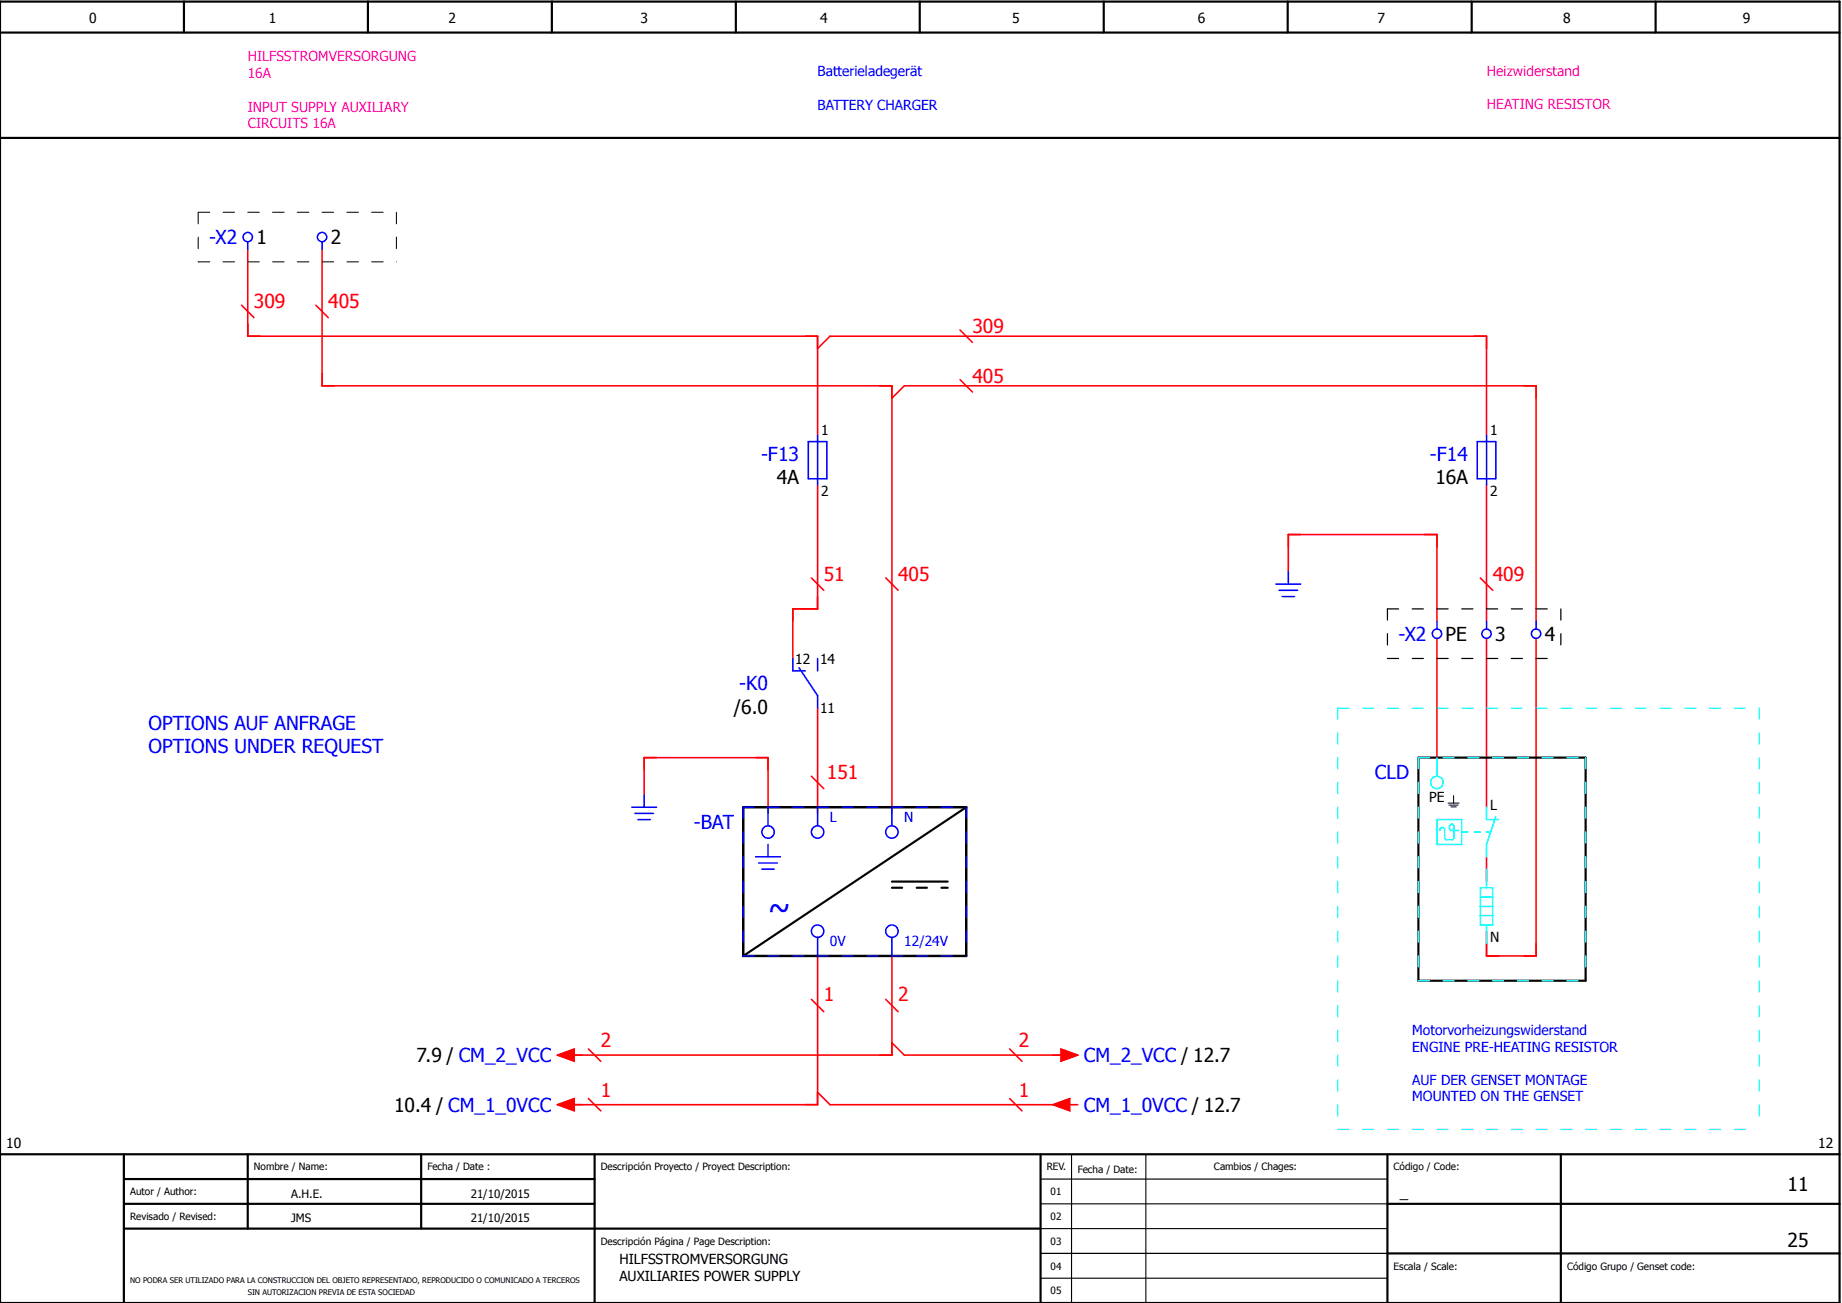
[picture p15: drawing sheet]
<svg xmlns="http://www.w3.org/2000/svg" width="297mm" height="210mm" viewBox="0 0 297 210" stroke-linecap="round" stroke-linejoin="round" font-family="sans-serif">
<defs><g id="words">
<text font-size="5" fill="#00f" x="124" y="148.1">~</text>
<g font-size="3.1" fill="#00f">
<text x="33.8" y="39.4">-X2</text>
<text x="122.9" y="74.4">-F13</text>
<text x="230.9" y="74.4">-F14</text>
<text x="225.8" y="103.4">-X2</text>
<text x="119.4" y="111.4">-K0</text>
<text x="24" y="117.8">OPTIONS AUF ANFRAGE</text>
<text x="24" y="121.5">OPTIONS UNDER REQUEST</text>
<text x="222" y="125.8">CLD</text>
<text x="112" y="133.8">-BAT</text>
<text x="175" y="171.4">CM_2_VCC / 12.7</text>
<text x="175" y="179.4">CM_1_0VCC / 12.7</text>
</g>
<g font-size="3.1">
<text x="41.4" y="39.4">1</text>
<text x="53.4" y="39.4">2</text>
<text x="125.4" y="78.1">4A</text>
<text x="231.7" y="78.1">16A</text>
<text x="233.4" y="103.4">PE</text>
<text x="241.4" y="103.4">3</text>
<text x="249.4" y="103.4">4</text>
<text x="118.5" y="115.1">/6.0</text>
<text x="67.2" y="171.4">7.9 / CM_2_VCC</text>
<text x="63.6" y="179.4">10.4 / CM_1_0VCC</text>
<text x="288.6" y="192.3">11</text>
<text x="288.6" y="201.3">25</text>
</g>
<g font-size="3.1" fill="#f00">
<text x="41" y="49.8">309</text>
<text x="53" y="49.8">405</text>
<text x="157" y="53.8">309</text>
<text x="157" y="61.8">405</text>
<text x="133" y="93.8">51</text>
<text x="145" y="93.8">405</text>
<text x="241" y="93.8">409</text>
<text x="133.5" y="125.8">151</text>
<text x="133" y="161.5">1</text>
<text x="145" y="161.5">2</text>
<text x="97" y="169">2</text>
<text x="164.5" y="169">2</text>
<text x="97" y="177">1</text>
<text x="164.5" y="177">1</text>
</g>
<text font-size="2.5" x="226" y="193.3">_</text>
<g font-size="2.2">
<text x="14.4" y="3.7">0</text>
<text x="43.4" y="3.7">1</text>
<text x="72.4" y="3.7">2</text>
<text x="103.4" y="3.7">3</text>
<text x="132.4" y="3.7">4</text>
<text x="163.4" y="3.7">5</text>
<text x="193.4" y="3.7">6</text>
<text x="222.4" y="3.7">7</text>
<text x="252.4" y="3.7">8</text>
<text x="281.4" y="3.7">9</text>
<text x="132.6" y="70.1">1</text>
<text x="240.6" y="70.1">1</text>
<text x="132.6" y="80">2</text>
<text x="240.6" y="80">2</text>
<text x="128.4" y="107.1">12</text>
<text x="132.4" y="107.1">14</text>
<text x="132.4" y="115">11</text>
<text x="230.8" y="129.4">PE</text>
<text x="240.6" y="130.7">L</text>
<text x="240.6" y="152">N</text>
<text x="1" y="185.3">10</text>
<text x="293.6" y="185.3">12</text>
<text x="100" y="204">HILFSSTROMVERSORGUNG</text>
<text x="100" y="206.7">AUXILIARIES POWER SUPPLY</text>
</g>
<g font-size="2.2" fill="#f0f">
<text x="40" y="9.9">HILFSSTROMVERSORGUNG</text>
<text x="40" y="12.6">16A</text>
<text x="240.1" y="12.2">Heizwiderstand</text>
<text x="240.1" y="17.6">HEATING RESISTOR</text>
<text x="40" y="18">INPUT SUPPLY AUXILIARY</text>
<text x="40" y="20.7">CIRCUITS 16A</text>
</g>
<g font-size="2.2" fill="#00f">
<text x="132" y="12.3">Batterieladegerät</text>
<text x="132" y="17.7">BATTERY CHARGER</text>
<text x="134" y="132.7">L</text>
<text x="146" y="132.7">N</text>
<text x="134" y="152.7">0V</text>
<text x="146" y="152.7">12/24V</text>
<text x="228" y="167">Motorvorheizungswiderstand</text>
<text x="228" y="169.7">ENGINE PRE-HEATING RESISTOR</text>
<text x="228" y="175">AUF DER GENSET MONTAGE</text>
<text x="228" y="177.7">MOUNTED ON THE GENSET</text>
</g>
<g font-size="1.9">
<text x="47" y="193.3">A.H.E.</text>
<text x="47" y="197.3">JMS</text>
<text x="76" y="193.3">21/10/2015</text>
<text x="76" y="197.3">21/10/2015</text>
</g>
<g font-size="1.6">
<text x="41" y="188.9">Nombre / Name:</text>
<text x="69" y="188.9">Fecha / Date :</text>
<text x="97" y="188.9">Descripción Proyecto / Proyect Description:</text>
<text x="169" y="188.9">REV.</text>
<text x="174" y="189.3">Fecha / Date:</text>
<text x="196" y="188.9">Cambios / Chages:</text>
<text x="225" y="188.9">Código / Code:</text>
<text x="21" y="192.9">Autor / Author:</text>
<text x="21" y="196.9">Revisado / Revised:</text>
<text x="169.6" y="192.9">01</text>
<text x="169.6" y="196.9">02</text>
<text x="97" y="200.9">Descripción Página / Page Description:</text>
<text x="169.6" y="200.9">03</text>
<text x="169.6" y="208.9">05</text>
<text x="169.6" y="204.9">04</text>
<text x="225" y="204.9">Escala / Scale:</text>
<text x="253" y="204.9">Código Grupo / Genset code:</text>
</g>
<g font-size="1.2">
<text x="21" y="207">NO PODRA SER UTILIZADO PARA LA CONSTRUCCION DEL OBJETO REPRESENTADO, REPRODUCIDO O COMUNICADO A TERCEROS</text>
<text x="40" y="209">SIN AUTORIZACION PREVIA DE ESTA SOCIEDAD</text>
</g>
</g></defs>
<g fill="none" stroke="#000" stroke-width=".35">
<path d="M0 5.3h297M0 .3h297v210h-297zM29.7 .3v5M59.4 .3v5M89.1 .3v5M118.8 .3v5M148.5 .3v5M178.2 .3v5M207.9 .3v5M237.6 .3v5M267.3 .3v5M0 22.3h297"/>
<path d="M156 130.3l-36 24M229 122.3h27v36h-27zM144 142.3h9M0 186.3h297M20 186.3v24M20 190.3h76M20 194.3h76M20 198.3h148M40 186.3v12M68 186.3v12M96 186.3v24M168 186.3v24"/>
<path d="M224 194.3h73M224 186.3v24M252 186.3v24M224 202.3h73"/>
</g>
<path d="M168 190.3h56M168 194.3h56M168 198.3h56M173 186.3v24M185 186.3v24M168 202.3h56M168 206.3h56" fill="none" stroke="#000" stroke-width=".18"/>
<g fill="none" stroke="#f00" stroke-width=".25">
<path d="M39 49.3l2 2M40 40.3v14h92v16M51 49.3l2 2M52 40.3v22h92v69M132 56.3l2-2h106v16M155 53.3l2 2M132 78.3v20h-4v8M144 64.3l2-2h102v38M155 61.3l2 2M240 78.3v22M131 93.3l2 2M143 93.3l2 2"/>
<path d="M208 92.3v-6h24v14M239 93.3l2 2M132 114.3v17M232 103v20.3M240 103v27.3M248 103v51.3h-8v-4M104 128.3v-6h20v9M131 125.3l2 2M240 138.3v4M132 154.3v24h-40M144 154.3v16h-52M92.7 177.3l-2.7 1 2.7 1"/>
<path d="M92.7 169.3l-2.7 1 2.7 1M95 177.3l2 2M95 169.3l2 2M131 161.3l2 2M132 176.3l2 2h38M143 161.3l2 2M144 168.3l2 2h26M163 177.3l2 2M163 169.3l2 2M171.2 169.3l2.8 1-2.8 1M172.7 178.3h1.3M172.7 177.3l-2.7 1 2.7 1"/>
</g>
<path d="M144 143.3h9" fill="none" stroke="#000" stroke-width=".35" stroke-dasharray="1.7 2.3"/>
<path d="M120 130.3h36v24h-36z" fill="none" stroke="#000" stroke-width=".4"/>
<path d="M120 130.3h36M120 130.3v24M156 130.3v24M120 154.3h36" fill="none" stroke="#00f" stroke-width=".25" stroke-dasharray="1.7 2.3"/>
<g fill="none" stroke="#00f" stroke-width=".25">
<path d="M40 39v1.3M52 39v1.3M130.5 71.3h3v6h-3zM132 70.3v8M238.5 71.3h3v6h-3zM240 70.3v8M206 94.3h4M206.5 95.3h3M207 96.3h2M208 92.3v2M128 106.3v2h2M129 107.8l3 4.5v2"/>
<path d="M132 106.3v2M232 100.3v1.2M240 100.3v1.2M248 100.3v1.2M102 130.3h4M102.5 131.3h3M103 132.3h2M104 128.3v2M122 138.3h4M122.5 139.3h3M124 130.3v3M124 136.3v2"/>
<path d="M132 130.3v3M144 130.3v3M123 140.3h2M132 151.3v3M144 151.3v3"/>
<circle cx="40" cy="38.3" r=".75"/>
<circle cx="52" cy="38.3" r=".75"/>
<circle cx="232" cy="102.3" r=".75"/>
<circle cx="240" cy="102.3" r=".75"/>
<circle cx="248" cy="102.3" r=".75"/>
<circle cx="124" cy="134.3" r="1"/>
<circle cx="132" cy="134.3" r="1"/>
<circle cx="144" cy="134.3" r="1"/>
<circle cx="132" cy="150.3" r="1"/>
<circle cx="144" cy="150.3" r="1"/>
</g>
<path d="M32 34.3h32M32 34.3v8M64 34.3v8M32 42.3h32" fill="none" stroke="#000" stroke-width=".16" stroke-dasharray="1.9 2.1"/>
<path d="M216 114.3h68M216 114.3v68M284 114.3v68M216 182.3h68" fill="none" stroke="#0ff" stroke-width=".2" stroke-dasharray="1.8 2.2"/>
<path d="M233.8 129.6h1.8M234.7 128.4v1.2M235.1 130.2h-.9M235.4 129.9h-1.5" fill="none" stroke="#000" stroke-width=".16"/>
<path d="M224 98.3h28M224 98.3v8M252 98.3v8M224 106.3h28" fill="none" stroke="#000" stroke-width=".2" stroke-dasharray="1.8 2.2"/>
<path d="M229 122.3h27M229 122.3v36M256 122.3v36M229 158.3h27" fill="none" stroke="#0ff" stroke-width=".25" stroke-dasharray="1.7 2.3"/>
<g fill="none" stroke="#0ff" stroke-width=".25">
<path d="M232 122.3v3M232 132.3h4v4h-4zM232.5 134v-.2l.3-.3h.2l.2 .3v1.5l.3 .2h1l.2-.2v-2l-.2-.3h-.2l-.3 .3v.5l.3 .2h1.2M236 134.3h1M238 134.3h1M240 130.3v2h2M240 134.3h.6M241.5 131.8l-1.5 4.5v2M239 146.3h2M239 143.3h2v6h-2zM239 144.8h2M239 147.8h2"/>
<path d="M240 140.3v3M240 149.3v3"/>
<circle cx="232" cy="126.3" r="1"/>
</g>
<g fill="#f00" stroke="#f00" stroke-width=".16">
<path d="M90 178.3l2.7-1v2z"/>
<path d="M90 170.3l2.7-1v2z"/>
<path d="M170 178.3l2.7-1v2z"/>
<path d="M171.2 169.3l2.8 1-2.8 1z"/>
</g>
<use href="#words"/>
</svg>
